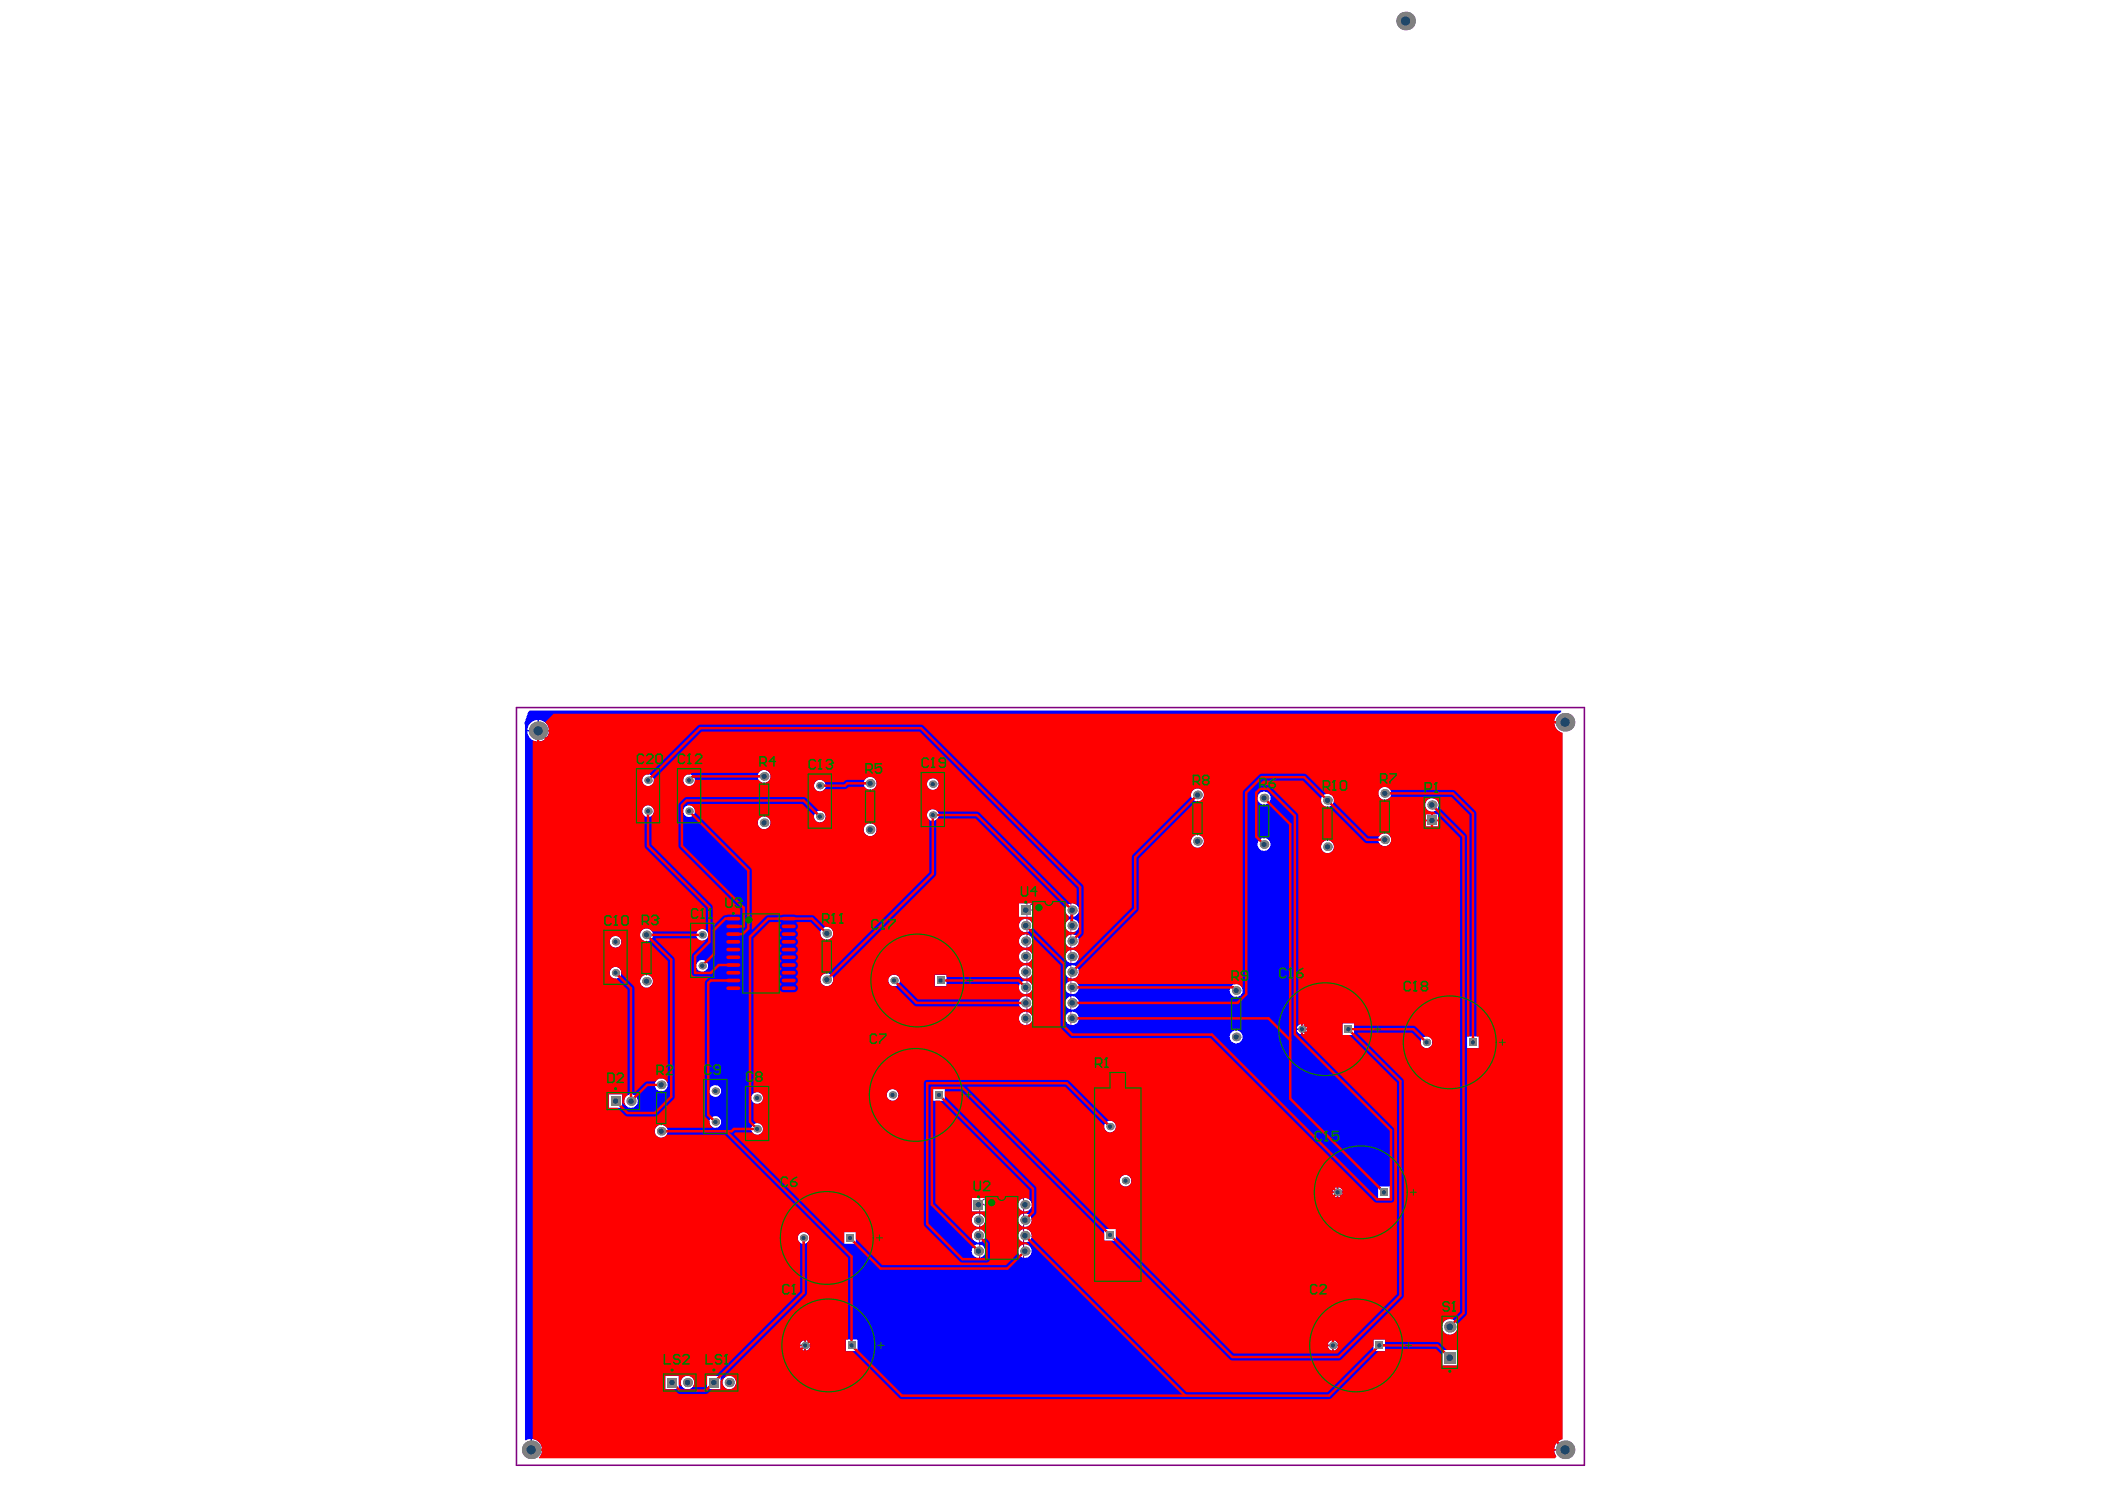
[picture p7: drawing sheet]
<svg xmlns="http://www.w3.org/2000/svg" width="297mm" height="210mm" viewBox="0 0 297 210" stroke-linecap="round" stroke-linejoin="round" font-family="sans-serif">
<path d="M102.3 128.7h10.2v11.6h-10.2zM107 134.5h.8M107.4 134.1v.8M147.6 136h.8M148 135.6v.9M140.9 173.2h.9M141.3 172.8v.8" fill="none" stroke="#008000" stroke-width=".14"/>
<g fill="none" stroke="#800080" stroke-width=".14">
<path d="M104.2 129h6.4v11h-6.4zM144.9 127.2h6.2v17.6h-6.2zM138.3 168.8h6.1v8.8h-6.1z"/>
<circle cx="104.9" cy="129.8" r=".43"/>
<circle cx="145.7" cy="128" r=".43"/>
<circle cx="139" cy="169.6" r=".43"/>
</g>
<path d="M72.9 99.8h150.7v106.9h-150.7z" fill="none" stroke="#800080" stroke-width=".22"/>
<path d="M74.5 100.5l.2-.3h145.6v.3a1.51 1.51 0 0 0-1 1.3h1.5v.2h-1.5v.2a1.52 1.52 0 0 0 1 1.1v99.8a1.51 1.51 0 0 0-1 1.3h1.5v.2h-1.5l.2 .9h-143.2l.2-.9h-1.5v-.1h-.2v-1.5l-.6 .2-.1-.1v-100.9l-.1-.1zM76 101.6v1.4h1.5a1.51 1.51 0 0 0-1.5-1.4zM74.9 102l-.4 .5-.1 .5h1.4v-1.4l-.5 .1zM76 103.2v1.4a1.51 1.51 0 0 0 1.5-1.4zM74.4 103.2a1.51 1.51 0 0 0 1.4 1.4v-1.4zM106.9 109.5a.91 .91 0 0 0 1.8 0 .91 .91 0 0 0-1.8 0zM96.4 110.1a.85 .85 0 0 0 1.7 0 .85 .85 0 0 0-1.7 0zM90.6 110.1a.85 .85 0 0 0 1.7 0 .85 .85 0 0 0-1.7 0zM121.9 110.5a.91 .91 0 0 0 1.8 0 .91 .91 0 0 0-1.8 0zM130.8 110.6a.85 .85 0 0 0 1.7 0 .85 .85 0 0 0-1.7 0zM114.9 110.8a.83 .83 0 0 0 1.6 0 .83 .83 0 0 0-1.6 0zM194.5 111.9a.91 .91 0 0 0 1.8 0 .91 .91 0 0 0-1.8 0zM168.1 112.1a.91 .91 0 0 0 1.8 0 .91 .91 0 0 0-1.8 0zM177.5 112.6a.91 .91 0 0 0 1.8 0 .91 .91 0 0 0-1.8 0zM186.4 112.9a.91 .91 0 0 0 1.8 0 .91 .91 0 0 0-1.8 0zM201.1 113.6a.96 .96 0 0 0 1.9 0 .96 .96 0 0 0-1.9 0zM96.4 114.4a.85 .85 0 0 0 1.7 0 .85 .85 0 0 0-1.7 0zM90.6 114.4a.85 .85 0 0 0 1.7 0 .85 .85 0 0 0-1.7 0zM202.2 114.9v.7h.7v-.7zM201.2 114.9v.7h.8v-.7zM130.8 115a.85 .85 0 0 0 1.7 0 .85 .85 0 0 0-1.7 0zM114.9 115.2a.83 .83 0 0 0 1.6 0 .83 .83 0 0 0-1.6 0zM202.2 115.8v.8h.7v-.8zM201.2 115.8v.8h.8v-.8zM106.9 116.1a.91 .91 0 0 0 1.8 0 .91 .91 0 0 0-1.8 0zM121.9 117a.91 .91 0 0 0 1.8 0 .91 .91 0 0 0-1.8 0zM194.5 118.5a.91 .91 0 0 0 1.8 0 .91 .91 0 0 0-1.8 0zM168.1 118.7a.91 .91 0 0 0 1.8 0 .91 .91 0 0 0-1.8 0zM177.5 119.1a.91 .91 0 0 0 1.8 0 .91 .91 0 0 0-1.8 0zM186.4 119.4a.91 .91 0 0 0 1.8 0 .91 .91 0 0 0-1.8 0zM143.8 127.4v1.9h1.9v-1.9zM150.3 128.4a.96 .96 0 0 0 1.9 0 .96 .96 0 0 0-1.9 0zM150.3 130.6a.96 .96 0 0 0 1.9 0 .96 .96 0 0 0-1.9 0zM143.8 130.6a.96 .96 0 0 0 1.9 0 .96 .96 0 0 0-1.9 0zM115.8 131.7a.91 .91 0 0 0 1.8 0 .91 .91 0 0 0-1.8 0zM98.3 131.9a.83 .83 0 0 0 1.6 0 .83 .83 0 0 0-1.6 0zM90.3 131.9a.91 .91 0 0 0 1.8 0 .91 .91 0 0 0-1.8 0zM86 132.9a.85 .85 0 0 0 1.7 0 .85 .85 0 0 0-1.7 0zM150.3 132.8a.96 .96 0 0 0 1.9 0 .96 .96 0 0 0-1.9 0zM143.8 132.8a.96 .96 0 0 0 1.9 0 .96 .96 0 0 0-1.9 0zM150.3 134.9a.96 .96 0 0 0 1.9 0 .96 .96 0 0 0-1.9 0zM143.8 134.9a.96 .96 0 0 0 1.9 0 .96 .96 0 0 0-1.9 0zM98.3 136.2a.83 .83 0 0 0 1.6 0 .83 .83 0 0 0-1.6 0zM86 137.2a.85 .85 0 0 0 1.7 0 .85 .85 0 0 0-1.7 0zM150.3 137.1a.96 .96 0 0 0 1.9 0 .96 .96 0 0 0-1.9 0zM143.8 137.1a.96 .96 0 0 0 1.9 0 .96 .96 0 0 0-1.9 0zM115.8 138.2a.91 .91 0 0 0 1.8 0 .91 .91 0 0 0-1.8 0zM131.9 137.5v1.6h1.6v-1.6zM125.3 138.3a.85 .85 0 0 0 1.7 0 .85 .85 0 0 0-1.7 0zM90.3 138.4a.91 .91 0 0 0 1.8 0 .91 .91 0 0 0-1.8 0zM150.3 139.3a.96 .96 0 0 0 1.9 0 .96 .96 0 0 0-1.9 0zM143.8 139.3a.96 .96 0 0 0 1.9 0 .96 .96 0 0 0-1.9 0zM173.5 139.7a.91 .91 0 0 0 1.8 0 .91 .91 0 0 0-1.8 0zM150.3 141.5a.96 .96 0 0 0 1.9 0 .96 .96 0 0 0-1.9 0zM143.8 141.5a.96 .96 0 0 0 1.9 0 .96 .96 0 0 0-1.9 0zM150.3 143.7a.96 .96 0 0 0 1.9 0 .96 .96 0 0 0-1.9 0zM143.8 143.7a.96 .96 0 0 0 1.9 0 .96 .96 0 0 0-1.9 0zM183.8 144.5v.6h.6l-.2-.4zM183.2 144.7l-.2 .4h.6v-.6zM183.8 145.3v.6l.4-.2 .2-.4zM183 145.3l.2 .4 .4 .2v-.6zM189.4 144.4v1.6h1.7v-1.6zM173.5 146.3a.91 .91 0 0 0 1.8 0 .91 .91 0 0 0-1.8 0zM207 146.2v1.7h1.7v-1.7zM200.5 147a.83 .83 0 0 0 1.6 0 .83 .83 0 0 0-1.6 0zM92.4 153a.91 .91 0 0 0 1.8 0 .91 .91 0 0 0-1.8 0zM100.1 153.9a.85 .85 0 0 0 1.7 0 .85 .85 0 0 0-1.7 0zM131.7 153.6v1.7h1.6v-1.7zM125.1 154.5a.85 .85 0 0 0 1.7 0 .85 .85 0 0 0-1.7 0zM106 154.9a.85 .85 0 0 0 1.7 0 .85 .85 0 0 0-1.7 0zM85.9 154.4v1.9h1.9v-1.9zM88.1 155.3a.96 .96 0 0 0 1.9 0 .96 .96 0 0 0-1.9 0zM100.1 158.3a.85 .85 0 0 0 1.7 0 .85 .85 0 0 0-1.7 0zM155.8 158.9a.85 .85 0 0 0 1.7 0 .85 .85 0 0 0-1.7 0zM106 159.3a.85 .85 0 0 0 1.7 0 .85 .85 0 0 0-1.7 0zM92.4 159.6a.91 .91 0 0 0 1.8 0 .91 .91 0 0 0-1.8 0zM158 166.6a.83 .83 0 0 0 1.6 0 .83 .83 0 0 0-1.6 0zM188.8 167.5v.6h.7l-.2-.4zM188.2 167.7l-.2 .4h.6v-.6zM188.8 168.3v.6l.5-.2 .2-.4zM188 168.3l.2 .4 .4 .2v-.6zM194.5 167.4v1.6h1.6v-1.6zM137.1 169v1.9h1.9v-1.9zM143.7 169.9a.96 .96 0 0 0 1.9 0 .96 .96 0 0 0-1.9 0zM143.7 172.1a.96 .96 0 0 0 1.9 0 .96 .96 0 0 0-1.9 0zM137.1 172.1a.96 .96 0 0 0 1.9 0 .96 .96 0 0 0-1.9 0zM155.8 173.4v1.6h1.7v-1.6zM143.7 174.3a.96 .96 0 0 0 1.9 0 .96 .96 0 0 0-1.9 0zM137.1 174.3a.96 .96 0 0 0 1.9 0 .96 .96 0 0 0-1.9 0zM119.1 173.8v1.7h1.7v-1.7zM112.6 174.6a.83 .83 0 0 0 1.6 0 .83 .83 0 0 0-1.6 0zM143.7 176.5a.96 .96 0 0 0 1.9 0 .96 .96 0 0 0-1.9 0zM137.1 176.5a.96 .96 0 0 0 1.9 0 .96 .96 0 0 0-1.9 0zM203.5 187.2a1.11 1.11 0 0 0 2.2 0 1.11 1.11 0 0 0-2.2 0zM188.2 189.1v.6h.6l-.2-.4zM187.6 189.3l-.2 .4h.6v-.6zM113.7 189.1v.6h.6l-.2-.4zM113.1 189.3l-.2 .4h.6v-.6zM188.2 189.9v.6l.4-.2 .2-.4zM187.4 189.9l.2 .4 .4 .2v-.6zM113.7 189.9v.6l.4-.2 .2-.4zM112.9 189.9l.2 .4 .4 .2v-.6zM193.8 189v1.6h1.7v-1.6zM119.3 189v1.6h1.7v-1.6zM203.5 190.4v2.2h2.2v-2.2zM99.8 194.1v1.9h1.9v-1.9zM93.9 194.1v1.9h1.9v-1.9zM102 195a.96 .96 0 0 0 1.9 0 .96 .96 0 0 0-1.9 0zM96.1 195a.96 .96 0 0 0 1.9 0 .96 .96 0 0 0-1.9 0zM75.1 203v1.4h1.4a1.51 1.51 0 0 0-1.4-1.4z" fill="#00f"/>
<circle cx="97.2" cy="110.1" r=".51" fill="#808080"/>
<circle cx="97.2" cy="110.1" r=".3" fill="#1f4769"/>
<path d="M119.4 174.1h1.1v1h-1.1z" fill-rule="evenodd" fill="#808080"/>
<circle cx="119.9" cy="174.6" r=".3" fill="#1f4769"/>
<circle cx="151.3" cy="141.5" r=".64" fill="#808080"/>
<circle cx="151.3" cy="141.5" r=".39" fill="#1f4769"/>
<circle cx="151.3" cy="132.7" r=".64" fill="#808080"/>
<circle cx="151.3" cy="132.7" r=".39" fill="#1f4769"/>
<circle cx="156.6" cy="158.9" r=".51" fill="#808080"/>
<circle cx="156.6" cy="158.9" r=".3" fill="#1f4769"/>
<circle cx="97.2" cy="114.4" r=".51" fill="#808080"/>
<circle cx="97.2" cy="114.4" r=".3" fill="#1f4769"/>
<circle cx="151.3" cy="143.7" r=".64" fill="#808080"/>
<circle cx="151.3" cy="143.7" r=".39" fill="#1f4769"/>
<circle cx="151.3" cy="134.9" r=".64" fill="#808080"/>
<circle cx="151.3" cy="134.9" r=".39" fill="#1f4769"/>
<circle cx="151.3" cy="137.1" r=".64" fill="#808080"/>
<circle cx="151.3" cy="137.1" r=".39" fill="#1f4769"/>
<circle cx="151.3" cy="128.4" r=".64" fill="#808080"/>
<circle cx="151.3" cy="128.4" r=".39" fill="#1f4769"/>
<circle cx="151.3" cy="130.6" r=".64" fill="#808080"/>
<circle cx="151.3" cy="130.6" r=".39" fill="#1f4769"/>
<circle cx="188.1" cy="189.8" r=".51" fill="#808080"/>
<circle cx="188.1" cy="189.8" r=".3" fill="#1f4769"/>
<circle cx="151.3" cy="139.3" r=".64" fill="#808080"/>
<circle cx="151.3" cy="139.3" r=".39" fill="#1f4769"/>
<path d="M156.1 173.7h1.1v1h-1.1z" fill-rule="evenodd" fill="#808080"/>
<circle cx="156.6" cy="174.2" r=".3" fill="#1f4769"/>
<circle cx="86.9" cy="132.9" r=".51" fill="#808080"/>
<circle cx="86.9" cy="132.9" r=".3" fill="#1f4769"/>
<circle cx="115.7" cy="115.2" r=".51" fill="#808080"/>
<circle cx="115.7" cy="115.2" r=".3" fill="#1f4769"/>
<circle cx="122.8" cy="117" r=".6" fill="#808080"/>
<circle cx="122.8" cy="117" r=".37" fill="#1f4769"/>
<circle cx="144.7" cy="141.5" r=".64" fill="#808080"/>
<circle cx="144.7" cy="141.5" r=".39" fill="#1f4769"/>
<circle cx="144.7" cy="132.7" r=".64" fill="#808080"/>
<circle cx="144.7" cy="132.7" r=".39" fill="#1f4769"/>
<circle cx="174.4" cy="139.7" r=".6" fill="#808080"/>
<circle cx="174.4" cy="139.7" r=".37" fill="#1f4769"/>
<circle cx="202.1" cy="113.6" r=".64" fill="#808080"/>
<circle cx="202.1" cy="113.6" r=".39" fill="#1f4769"/>
<circle cx="75" cy="204.5" r="1.31" fill="#808080"/>
<circle cx="75" cy="204.5" r=".66" fill="#1f4769"/>
<circle cx="75.9" cy="103.1" r="1.31" fill="#808080"/>
<circle cx="75.9" cy="103.1" r=".66" fill="#1f4769"/>
<circle cx="89" cy="155.3" r=".64" fill="#808080"/>
<circle cx="89" cy="155.3" r=".39" fill="#1f4769"/>
<path d="M86.2 154.7h1.3v1.3h-1.3z" fill-rule="evenodd" fill="#808080"/>
<circle cx="86.9" cy="155.3" r=".39" fill="#1f4769"/>
<circle cx="86.9" cy="137.2" r=".51" fill="#808080"/>
<circle cx="86.9" cy="137.2" r=".3" fill="#1f4769"/>
<circle cx="93.3" cy="159.6" r=".6" fill="#808080"/>
<circle cx="93.3" cy="159.6" r=".37" fill="#1f4769"/>
<circle cx="100.9" cy="158.3" r=".51" fill="#808080"/>
<circle cx="100.9" cy="158.3" r=".3" fill="#1f4769"/>
<circle cx="106.8" cy="159.3" r=".51" fill="#808080"/>
<circle cx="106.8" cy="159.3" r=".3" fill="#1f4769"/>
<circle cx="106.8" cy="154.9" r=".51" fill="#808080"/>
<circle cx="106.8" cy="154.9" r=".3" fill="#1f4769"/>
<circle cx="107.8" cy="116.1" r=".6" fill="#808080"/>
<circle cx="107.8" cy="116.1" r=".37" fill="#1f4769"/>
<circle cx="107.8" cy="109.5" r=".6" fill="#808080"/>
<circle cx="107.8" cy="109.5" r=".37" fill="#1f4769"/>
<circle cx="113.6" cy="189.8" r=".51" fill="#808080"/>
<circle cx="113.6" cy="189.8" r=".3" fill="#1f4769"/>
<circle cx="116.7" cy="138.2" r=".6" fill="#808080"/>
<circle cx="116.7" cy="138.2" r=".37" fill="#1f4769"/>
<circle cx="116.7" cy="131.7" r=".6" fill="#808080"/>
<circle cx="116.7" cy="131.7" r=".37" fill="#1f4769"/>
<circle cx="115.7" cy="110.8" r=".51" fill="#808080"/>
<circle cx="115.7" cy="110.8" r=".3" fill="#1f4769"/>
<circle cx="126" cy="154.5" r=".51" fill="#808080"/>
<circle cx="126" cy="154.5" r=".3" fill="#1f4769"/>
<circle cx="122.8" cy="110.5" r=".6" fill="#808080"/>
<circle cx="122.8" cy="110.5" r=".37" fill="#1f4769"/>
<path d="M132 153.9h1v1.1h-1z" fill-rule="evenodd" fill="#808080"/>
<circle cx="132.5" cy="154.5" r=".3" fill="#1f4769"/>
<path d="M132.2 137.8h1v1h-1z" fill-rule="evenodd" fill="#808080"/>
<circle cx="132.7" cy="138.3" r=".3" fill="#1f4769"/>
<circle cx="131.6" cy="115" r=".51" fill="#808080"/>
<circle cx="131.6" cy="115" r=".3" fill="#1f4769"/>
<circle cx="131.6" cy="110.6" r=".51" fill="#808080"/>
<circle cx="131.6" cy="110.6" r=".3" fill="#1f4769"/>
<circle cx="138.1" cy="176.5" r=".64" fill="#808080"/>
<circle cx="138.1" cy="176.5" r=".39" fill="#1f4769"/>
<path d="M137.4 169.3h1.3v1.3h-1.3z" fill-rule="evenodd" fill="#808080"/>
<circle cx="138.1" cy="169.9" r=".39" fill="#1f4769"/>
<circle cx="138.1" cy="172.1" r=".64" fill="#808080"/>
<circle cx="138.1" cy="172.1" r=".39" fill="#1f4769"/>
<circle cx="144.6" cy="176.5" r=".64" fill="#808080"/>
<circle cx="144.6" cy="176.5" r=".39" fill="#1f4769"/>
<circle cx="144.6" cy="169.9" r=".64" fill="#808080"/>
<circle cx="144.6" cy="169.9" r=".39" fill="#1f4769"/>
<circle cx="144.6" cy="172.1" r=".64" fill="#808080"/>
<circle cx="144.6" cy="172.1" r=".39" fill="#1f4769"/>
<circle cx="144.7" cy="143.7" r=".64" fill="#808080"/>
<circle cx="144.7" cy="143.7" r=".39" fill="#1f4769"/>
<circle cx="144.7" cy="134.9" r=".64" fill="#808080"/>
<circle cx="144.7" cy="134.9" r=".39" fill="#1f4769"/>
<circle cx="144.7" cy="137.1" r=".64" fill="#808080"/>
<circle cx="144.7" cy="137.1" r=".39" fill="#1f4769"/>
<path d="M144.1 127.7h1.3v1.3h-1.3z" fill-rule="evenodd" fill="#808080"/>
<circle cx="144.7" cy="128.4" r=".39" fill="#1f4769"/>
<circle cx="144.7" cy="130.6" r=".64" fill="#808080"/>
<circle cx="144.7" cy="130.6" r=".39" fill="#1f4769"/>
<circle cx="158.8" cy="166.6" r=".51" fill="#808080"/>
<circle cx="158.8" cy="166.6" r=".3" fill="#1f4769"/>
<circle cx="183.7" cy="145.2" r=".51" fill="#808080"/>
<circle cx="183.7" cy="145.2" r=".3" fill="#1f4769"/>
<circle cx="187.3" cy="112.9" r=".6" fill="#808080"/>
<circle cx="187.3" cy="112.9" r=".37" fill="#1f4769"/>
<path d="M194.1 189.3h1.1v1h-1.1z" fill-rule="evenodd" fill="#808080"/>
<circle cx="194.6" cy="189.8" r=".3" fill="#1f4769"/>
<path d="M201.4 115.1h1.3v1.3h-1.3z" fill-rule="evenodd" fill="#808080"/>
<circle cx="202.1" cy="115.7" r=".39" fill="#1f4769"/>
<circle cx="198.3" cy="3" r="1.31" fill="#808080"/>
<circle cx="198.3" cy="3" r=".66" fill="#1f4769"/>
<circle cx="220.8" cy="204.5" r="1.31" fill="#808080"/>
<circle cx="220.8" cy="204.5" r=".66" fill="#1f4769"/>
<circle cx="220.8" cy="101.9" r="1.31" fill="#808080"/>
<circle cx="220.8" cy="101.9" r=".66" fill="#1f4769"/>
<circle cx="97" cy="195" r=".64" fill="#808080"/>
<circle cx="97" cy="195" r=".39" fill="#1f4769"/>
<path d="M94.2 194.4h1.3v1.3h-1.3z" fill-rule="evenodd" fill="#808080"/>
<circle cx="94.8" cy="195" r=".39" fill="#1f4769"/>
<circle cx="93.3" cy="153" r=".6" fill="#808080"/>
<circle cx="93.3" cy="153" r=".37" fill="#1f4769"/>
<circle cx="102.9" cy="195" r=".64" fill="#808080"/>
<circle cx="102.9" cy="195" r=".39" fill="#1f4769"/>
<path d="M100.1 194.4h1.3v1.3h-1.3z" fill-rule="evenodd" fill="#808080"/>
<circle cx="100.7" cy="195" r=".39" fill="#1f4769"/>
<circle cx="100.9" cy="153.9" r=".51" fill="#808080"/>
<circle cx="100.9" cy="153.9" r=".3" fill="#1f4769"/>
<circle cx="138.1" cy="174.3" r=".64" fill="#808080"/>
<circle cx="138.1" cy="174.3" r=".39" fill="#1f4769"/>
<circle cx="144.6" cy="174.3" r=".64" fill="#808080"/>
<circle cx="144.6" cy="174.3" r=".39" fill="#1f4769"/>
<circle cx="144.7" cy="139.3" r=".64" fill="#808080"/>
<circle cx="144.7" cy="139.3" r=".39" fill="#1f4769"/>
<circle cx="174.4" cy="146.3" r=".6" fill="#808080"/>
<circle cx="174.4" cy="146.3" r=".37" fill="#1f4769"/>
<circle cx="178.4" cy="119.1" r=".6" fill="#808080"/>
<circle cx="178.4" cy="119.1" r=".37" fill="#1f4769"/>
<circle cx="178.4" cy="112.6" r=".6" fill="#808080"/>
<circle cx="178.4" cy="112.6" r=".37" fill="#1f4769"/>
<circle cx="188.7" cy="168.2" r=".51" fill="#808080"/>
<circle cx="188.7" cy="168.2" r=".3" fill="#1f4769"/>
<circle cx="187.3" cy="119.4" r=".6" fill="#808080"/>
<circle cx="187.3" cy="119.4" r=".37" fill="#1f4769"/>
<path d="M194.8 167.7h1v1h-1z" fill-rule="evenodd" fill="#808080"/>
<circle cx="195.3" cy="168.2" r=".3" fill="#1f4769"/>
<circle cx="195.4" cy="118.5" r=".6" fill="#808080"/>
<circle cx="195.4" cy="118.5" r=".37" fill="#1f4769"/>
<circle cx="195.4" cy="111.9" r=".6" fill="#808080"/>
<circle cx="195.4" cy="111.9" r=".37" fill="#1f4769"/>
<circle cx="201.3" cy="147" r=".51" fill="#808080"/>
<circle cx="201.3" cy="147" r=".3" fill="#1f4769"/>
<path d="M207.3 146.5h1.1v1.1h-1.1z" fill-rule="evenodd" fill="#808080"/>
<circle cx="207.8" cy="147" r=".3" fill="#1f4769"/>
<circle cx="113.4" cy="174.6" r=".51" fill="#808080"/>
<circle cx="113.4" cy="174.6" r=".3" fill="#1f4769"/>
<circle cx="99.1" cy="136.2" r=".51" fill="#808080"/>
<circle cx="99.1" cy="136.2" r=".3" fill="#1f4769"/>
<circle cx="91.4" cy="110.1" r=".51" fill="#808080"/>
<circle cx="91.4" cy="110.1" r=".3" fill="#1f4769"/>
<circle cx="91.2" cy="138.4" r=".6" fill="#808080"/>
<circle cx="91.2" cy="138.4" r=".37" fill="#1f4769"/>
<circle cx="99.1" cy="131.9" r=".51" fill="#808080"/>
<circle cx="99.1" cy="131.9" r=".3" fill="#1f4769"/>
<circle cx="91.2" cy="131.9" r=".6" fill="#808080"/>
<circle cx="91.2" cy="131.9" r=".37" fill="#1f4769"/>
<circle cx="91.4" cy="114.4" r=".51" fill="#808080"/>
<circle cx="91.4" cy="114.4" r=".3" fill="#1f4769"/>
<path d="M119.6 189.3h1.1v1h-1.1z" fill-rule="evenodd" fill="#808080"/>
<circle cx="120.2" cy="189.8" r=".3" fill="#1f4769"/>
<circle cx="126.2" cy="138.3" r=".51" fill="#808080"/>
<circle cx="126.2" cy="138.3" r=".3" fill="#1f4769"/>
<path d="M189.8 144.7h1v1h-1z" fill-rule="evenodd" fill="#808080"/>
<circle cx="190.3" cy="145.2" r=".3" fill="#1f4769"/>
<path d="M203.8 190.7h1.6v1.6h-1.6z" fill-rule="evenodd" fill="#808080"/>
<circle cx="204.6" cy="191.5" r=".47" fill="#1f4769"/>
<circle cx="204.6" cy="187.2" r=".79" fill="#808080"/>
<circle cx="204.6" cy="187.2" r=".47" fill="#1f4769"/>
<circle cx="169" cy="118.7" r=".6" fill="#808080"/>
<circle cx="169" cy="118.7" r=".37" fill="#1f4769"/>
<circle cx="169" cy="112.1" r=".6" fill="#808080"/>
<circle cx="169" cy="112.1" r=".37" fill="#1f4769"/>
<path d="M77 101.8l1.1-1.1h141.6l.1 .1-.4 .5-.1 .5h1.5v.2h-1.5v.2a1.53 1.53 0 0 0 1.2 1.2v99.6a1.51 1.51 0 0 0-1.2 1.4h1.5v.2h-1.5l.1 .5 .3 .4-.3 .2h-143.3l-.1-.1 .4-.5 .1-.5h-1.5v-.2h1.5a1.51 1.51 0 0 0-1.3-1.4v-98.5l.6 .1v-1.5h.1v-.1h1.6l-.1-.5zM76 103.2v1.4a1.51 1.51 0 0 0 1.5-1.4zM96.6 109.5a.85 .85 0 0 0 .4 1.4 .85 .85 0 0 0 1.1-.9h9a.91 .91 0 0 0 1.3 .2 .91 .91 0 0 0 0-1.4 .91 .91 0 0 0-1.3 .2h-9.3zM115.1 110.2a.82 .82 0 0 0 0 1.3 .82 .82 0 0 0 1.2-.2h2.9l.6-.3h2.2a.91 .91 0 0 0 1.4 .2 .91 .91 0 0 0 0-1.4 .91 .91 0 0 0-1.4 .2h-2.4l-.6 .3h-2.7v-.1a.83 .83 0 0 0-1.2 0zM130.8 110.6a.85 .85 0 0 0 1.7 0 .85 .85 0 0 0-1.7 0zM201.2 114.9v.7h.8v-.7zM90.9 113.8a.82 .82 0 0 0 .1 1.3v4.4l8.6 8.7v2.9l-.1 .1a.81 .81 0 0 0-1.1 .2h-6.4l-.1-.2a.91 .91 0 0 0-1.6 .4 .91 .91 0 0 0 1.1 1.2l2.8 2.8v17h-.1a.91 .91 0 0 0-1.6-.1l-1.4 .1-1.5 1.4h-.1v-14.6l-.1-.3-1.7-1.8v-.1a.83 .83 0 0 0-.9-.8 .83 .83 0 0 0-.8 .9 .83 .83 0 0 0 1 .7l1.6 1.6v14.9a.94 .94 0 0 0-.3 1.4l-.1 .1-.4-.4v-1.2h-1.9v1.9h1.2l1.1 1.1 .3 .1h4.1l2.6-2.6v-19.5l-.1-.4-2.6-2.5 .1-.1h5.8l.1 .1a.81 .81 0 0 0 .9 .1l.1 .1-1.9 2v2.5a.49 .49 0 0 0 .5 .5h2.1v.1l-.6 .5-.2 .4v18.6l.2 .3a1.57 1.57 0 0 1 .6 1.1l.3 .3v.1h-6.4l-.2-.2a.91 .91 0 0 0-1.3 .1 .91 .91 0 0 0 .2 1.3 .91 .91 0 0 0 1.3-.2h8.2l17.4 17.4v11.5h-.4v1.6h1l6.8 6.7 60.4 .1 .4-.2 6.6-6.6h1v-.3h7.1l.9 .8v1.5h2.2v-2.2h-1.5l-1.2-1.1h-7.5v-.3h-1.7v.9l-6.5 6.5h-19.9l-21.8-21.9v-.2a.96 .96 0 0 0-1.1-1 .96 .96 0 0 0-.8 1.2 .96 .96 0 0 0 1.2 .7l.4 .5h-.1a.95 .95 0 0 0-1.1 0 .95 .95 0 0 0-.4 1l-1.7 1.8h-17.5l-3.7-3.7v-1h-1.7v1.6h-.1l-15.4-15.4 .2-.3h2.4l.1 .1a.83 .83 0 0 0 1.3-.3 .83 .83 0 0 0-.9-1.1l-.4-.4v-2.3l.1-.1a.85 .85 0 0 0 1.3-.8 .85 .85 0 0 0-1.3-.7l-.1-21.7 2.3-2.3h1.6v.2a.62 .62 0 0 0 .1 .9 .67 .67 0 0 0 0 1.1 .67 .67 0 0 0 0 1.1 .67 .67 0 0 0 0 1.1 .67 .67 0 0 0 0 1.1 .67 .67 0 0 0 0 1.1 .67 .67 0 0 0 0 1.1 .67 .67 0 0 0 0 1.1 .6 .6 0 0 0-.3 .6 .6 .6 0 0 0 .6 .5h1.6a.61 .61 0 0 0 .4-.6 .61 .61 0 0 0-.3-.5 .67 .67 0 0 0 0-1.1 .67 .67 0 0 0 0-1.1 .67 .67 0 0 0 0-1.1 .67 .67 0 0 0 0-1.1 .67 .67 0 0 0 0-1.1 .67 .67 0 0 0 0-1.1 .67 .67 0 0 0 0-1.1 .63 .63 0 0 0 .1-.9v-.2h2l1.4 1.4a.91 .91 0 0 0 .8 1.1 .91 .91 0 0 0 1-1 .91 .91 0 0 0-1.1-.8l-1.7-1.7-4.2-.1-2.4 .1-2 2h-.1v-8.5l-8.1-8.1 .1-.1a.82 .82 0 0 0-1.1-.8v-.1l.1-.1h16.1l1.7 1.7a.82 .82 0 0 0 .7 .9 .82 .82 0 0 0 .9-.8 .82 .82 0 0 0-.9-.8l-1.8-1.8-.4-.2h-16.5l-.3 .2-.7 .7-.2 .3 .1 5.9 8.7 8.7v.8h-.1h-1.7l-.5 .1-1.5 1.5-.1-.1v-2.5l-.2-.4-8.5-8.5v-4l.1-.1a.83 .83 0 0 0 0-1.2 .83 .83 0 0 0-1.1 0zM202.2 115.8v.8h.7v-.8zM201.2 115.8v.8h.8v-.8zM106.9 116.1a.91 .91 0 0 0 1.8 0 .91 .91 0 0 0-1.8 0zM121.9 117a.91 .91 0 0 0 1.8 0 .91 .91 0 0 0-1.8 0zM144.1 129.9a.96 .96 0 0 0-.2 1.1 .96 .96 0 0 0 1.1 .5l.4 .4-.1 .1a.95 .95 0 0 0-1.5 .5 .95 .95 0 0 0 1.1 1.2 .95 .95 0 0 0 .6-1.5l.1-.1 4.1 4.1v8.6l.1 .3 1.2 1.2 .3 .1h19.5l23.1 23.1 .4 .2h2a.49 .49 0 0 0 .5-.5l-.1-9.9-13.2-13.3 .1-1.5h-.4v-29.4l-.1-.4-3.8-3.8-.4-.1h-1.2v-.1l.5-.6h5.6l2.6 2.6a.91 .91 0 0 0 1.1 1.1l5 5 .4 .2h1.7a.91 .91 0 0 0 1.4 .2 .91 .91 0 0 0 0-1.4 .91 .91 0 0 0-1.4 .2h-1.5l-4.9-4.9a.91 .91 0 0 0-1.1-1.1l-2.7-2.7-.4-.2-6.1 .1-2.5 2.4v27.7h-.1a.93 .93 0 0 0-1.1-.5h-22.1a.95 .95 0 0 0-1.4-.3h-.1v-.6h.1a.95 .95 0 0 0 1.1 0 .95 .95 0 0 0 .4-1l8.3-8.3 .2-.4v-7.1l8.1-8.1a.91 .91 0 0 0 1.1-.8 .91 .91 0 0 0-1-1 .91 .91 0 0 0-.8 1.1l-8.3 8.3-.1 .3v7.1l-7.6 7.6-.1-.1a.95 .95 0 0 0-.1-1.3 .95 .95 0 0 0-1.3 0 .95 .95 0 0 0-.1 1.3v.1l-4.8-4.8a.96 .96 0 0 0-.5-1.1 .96 .96 0 0 0-1.1 .2zM168.1 118.7a.91 .91 0 0 0 1.8 0 .91 .91 0 0 0-1.8 0zM186.4 119.4a.91 .91 0 0 0 1.8 0 .91 .91 0 0 0-1.8 0zM90.9 109.5a.83 .83 0 0 0 .3 1.3 .83 .83 0 0 0 1.1-.9l6.7-6.7h30.8l22.1 22.1v2.3l-.9-.1-13-13h-5.7a.82 .82 0 0 0-1.3-.1 .82 .82 0 0 0 .1 1.2v7.5l-14.2 14.2a.91 .91 0 0 0-1.1 .8 .91 .91 0 0 0 .9 1 .91 .91 0 0 0 .9-1.1l14.5-14.6v-7.8l.2-.1h5.4l12.7 12.7a.95 .95 0 0 0 .4 1v.5a.99 .99 0 0 0-.3 1.4 .99 .99 0 0 0 1.3 .3l-.3 .4a.96 .96 0 0 0-1.2 .9 .96 .96 0 0 0 1.1 1 .96 .96 0 0 0 .8-1.2l.6-.5 .1-.4v-6.5l-.1-.3-22.6-22.5-31.4-.1-.3 .2-6.9 6.9h-.4zM143.8 127.4v1.9h1.9v-1.9zM86 132.9a.85 .85 0 0 0 1.7 0 .85 .85 0 0 0-1.7 0zM143.8 134.9a.96 .96 0 0 0 1.9 0 .96 .96 0 0 0-1.9 0zM143.8 137.1a.96 .96 0 0 0 1.9 0 .96 .96 0 0 0-1.9 0zM90.3 138.4a.91 .91 0 0 0 1.8 0 .91 .91 0 0 0-1.8 0zM131.9 137.5v1.6h1.6v-.3h10l.3 .3a.96 .96 0 0 0 .9 1.1 .96 .96 0 0 0 1-1 .96 .96 0 0 0-1.2-.8l-.4-.4-.4-.2h-10.2v-.3zM125.6 137.7a.82 .82 0 0 0-.2 1 .82 .82 0 0 0 .9 .4l2.7 2.7 .3 .2h14.6a.96 .96 0 0 0 1.5 .2 .96 .96 0 0 0 0-1.5 .96 .96 0 0 0-1.5 .3h-14.4l-2.5-2.6a.82 .82 0 0 0-.5-.8 .82 .82 0 0 0-.9 .1zM143.8 143.7a.96 .96 0 0 0 1.9 0 .96 .96 0 0 0-1.9 0zM183.8 144.5v.6h.6l-.2-.4zM183.8 145.3v.6l.4-.2 .2-.4zM194.8 111.3a.91 .91 0 0 0 0 1.3 .91 .91 0 0 0 1.4-.2h8.6l2.6 2.6v31.1l-.1 .1h-.3v-.1v-28.1l-.1-.3-3.9-3.9a.96 .96 0 0 0-.9-1.2 .96 .96 0 0 0-1 1 .96 .96 0 0 0 1.2 .9l.3 .3-.1 .1h-.3v.7h.7v-.3l.1-.1 3 3v66.8l-1.1 1.1a1.11 1.11 0 0 0-1.4 1 1.11 1.11 0 0 0 1.2 1.2 1.11 1.11 0 0 0 .9-1.5l1.3-1.2 .1-.4v-37.2v-.1h1.7v-1.7h-.4v-31.4l-.1-.4-3-2.9-9-.1a.91 .91 0 0 0-1.4-.1zM130.5 152.5l-.1 .3v20.1l5.2 5.2h3.6a.49 .49 0 0 0 .5-.5v-2.4l-.7-.7a.96 .96 0 0 0-1.1-1.1 .96 .96 0 0 0-.6 1.5l-.1 .1-5.2-5.3v-14.4h.6l12.7 12.6v1.2l-.1 .1a.98 .98 0 0 0-1.5 .8 .98 .98 0 0 0 1.5 .8l-.3 .4a.96 .96 0 0 0-1.2 .8 .96 .96 0 0 0 1 1.1 .96 .96 0 0 0 .9-1.2l.5-.6 .1-.3v-3.3l-.1-.4-12.8-12.7v-.7h2.4l20.1 20.2v.9h1l16.7 16.8 .4 .1h15.2l8.9-8.8 .1-.3v-30.3l-.1-.3-6.4-6.4v-.1h7.6l1.3 1.2a.82 .82 0 0 0 .8 1 .82 .82 0 0 0 .8-.9 .82 .82 0 0 0-.9-.8l-1.4-1.4-.4-.1h-8.3v-.3h-1.7v1.6h1l6.7 6.7v29.9l-8.4 8.3h-14.6l-16.6-16.6v-.9h-1l-20-20v-.1h13.8l5.5 5.5a.82 .82 0 0 0 .8 1 .82 .82 0 0 0 .9-.9 .82 .82 0 0 0-1-.8l-5.8-5.7-19.9-.1zM125.1 154.5a.85 .85 0 0 0 1.7 0 .85 .85 0 0 0-1.7 0zM158 166.6a.83 .83 0 0 0 1.6 0 .83 .83 0 0 0-1.6 0zM188.8 167.5v.6h.7l-.2-.4zM188.2 167.7l-.2 .4h.6v-.6zM188.8 168.3v.6l.5-.2 .2-.4zM188 168.3l.2 .4 .4 .2v-.6zM137.1 169v1.9h1.9v-1.9zM137.1 172.1a.96 .96 0 0 0 1.9 0 .96 .96 0 0 0-1.9 0zM188.2 189.1v.6h.6l-.2-.4zM187.6 189.3l-.2 .4h.6v-.6zM113.7 189.1v.6h.6l-.2-.4zM113.1 189.3l-.2 .4h.6v-.6zM188.2 189.9v.6l.4-.2 .2-.4zM187.4 189.9l.2 .4 .4 .2v-.6zM113.7 189.9v.6l.4-.2 .2-.4zM112.9 189.9l.2 .4 .4 .2v-.6zM112.8 174a.82 .82 0 0 0 .1 1.3v6.9l-11.9 11.9h-1.2v1.2l-.4 .4h-1.6v-.1a.98 .98 0 0 0-.8-1.5 .98 .98 0 0 0-.9 1.5l-.3-.3v-1.2h-1.9v1.9h1.2l.5 .5 .4 .1h3.6l.3-.1 .6-.5h1.2v-1.2l.4-.4h.1a.95 .95 0 0 0 .5 1.6 .95 .95 0 0 0 1.1-1.2 .95 .95 0 0 0-1.5-.5l-.1-.1 11.6-11.6 .1-7.3a.82 .82 0 0 0 .1-1.2 .82 .82 0 0 0-1.2-.1z" fill="#f00"/>
<g fill="none" stroke="#f00" stroke-width=".35">
<path d="M91.4 114.4v4.9l8.7 8.7v4.9l-2 2v2.3h2.2l1.1-1.1h2.1M91.4 110.1l7.4-7.4h31.2l22.4 22.4v6.5l-1.1 1.1M97.2 114.4l8.4 8.4v8.2l-.8 .8h-1.3M107.8 109.5h-10l-.6 .6M115.7 115.2l-2.3-2.3h-16.5l-.7 .7v5.7l8.7 8.7v2.7h-1.4M122.8 110.5h-3.2l-.4 .3h-3.5M169 112.1l-8.8 8.8v7.3l-8.9 8.9M178.4 119.1l-1.1-1.1v-6.2l.5-.5h1.1l3.8 3.8v30.8l13.6 13.5v9.8h-2l-23.3-23.3h-19.7l-1.2-1.1v-8.8l-5.4-5.4M178.4 112.6l3.7 3.7v38.7l13.2 13.2M195.4 118.5h-2.5l-8.9-8.9h-6l-2.1 2.2v28.5l-1.3 1.2h-23.3M195.4 111.9h9.6l2.8 2.9v32.2M202.1 115.7v11.2l-18.4 18.3 13.2 13.2v11.4h-6.5l-17.7-17.7h-48.2l-8.9-8.8v-7.4l2.2-2.2v-18.4l-4.3-4.2h-29.6l-8-8v44.5l23.1 23h12.4l3 3v15.4l-15.5 15.5h-23.9"/>
<path d="M202.1 113.6l4.4 4.4v67.2l-1.9 2M220.8 101.9h-17.6l-8.9 8.8v2.3l2.2 2.2v17.2M86.9 137.2l2.1 2.2v15.9l2.3-2.3h2M99.1 131.9h-7.9l3.5 3.5v19.3l-2.3 2.3h-3.9l-1.6-1.7M103.5 138.3h-3.2l-.4 .4v18.6l1 1M103.5 129.6h-1.1l-1.7 1.6v3.4l-1.6 1.6M116.7 131.7l-2.1-2.1h-6.2l-2.6 2.6v26l1 1.1h-3.2l-.4 .3h-9.9M126.2 138.3l3.1 3.2h15.4M132.7 138.3h11l1 1M151.3 139.3h22.7l.4 .4M151.3 130.6v-2.2l-13.4-13.4h-6.3v8.3l-14.9 14.9M102.5 159.6l17.7 17.6v12.6l7.1 7.1h60.2l7.1-7.1h8.2l1.8 1.7"/>
<path d="M132.5 154.5l13.3 13.2v3.3l-1.2 1.1M151.3 143.7h27.7l3.1 3M156.6 158.9l-6.1-6.1h-19.7v19.9l5 4.9h3.4v-2.2l-1.1-1.1M186.9 142h10.9l5.5 5.5v40.7l.6 .5h1.2l15.7 15.8M201.3 147l-1.9-1.8h-9.1l7.3 7.3v30.3l-8.7 8.6h-15l-38-37.9h-4.4v16.4l6.6 6.6M113.4 174.6v7.8l-13.8 13.8h-3.6l-1.2-1.2M119.9 174.6l4.4 4.3h17.9l2.4-2.4M144.6 174.3l22.6 22.6M188.7 168.2l-.6 .6v21"/>
</g>
<circle cx="97.2" cy="110.1" r=".51" fill="#808080"/>
<circle cx="97.2" cy="110.1" r=".3" fill="#1f4769"/>
<path d="M119.4 174.1h1.1v1h-1.1z" fill-rule="evenodd" fill="#808080"/>
<circle cx="119.9" cy="174.6" r=".3" fill="#1f4769"/>
<circle cx="151.3" cy="141.5" r=".64" fill="#808080"/>
<circle cx="151.3" cy="141.5" r=".39" fill="#1f4769"/>
<circle cx="151.3" cy="132.7" r=".64" fill="#808080"/>
<circle cx="151.3" cy="132.7" r=".39" fill="#1f4769"/>
<circle cx="156.6" cy="158.9" r=".51" fill="#808080"/>
<circle cx="156.6" cy="158.9" r=".3" fill="#1f4769"/>
<circle cx="97.2" cy="114.4" r=".51" fill="#808080"/>
<circle cx="97.2" cy="114.4" r=".3" fill="#1f4769"/>
<circle cx="151.3" cy="143.7" r=".64" fill="#808080"/>
<circle cx="151.3" cy="143.7" r=".39" fill="#1f4769"/>
<circle cx="151.3" cy="134.9" r=".64" fill="#808080"/>
<circle cx="151.3" cy="134.9" r=".39" fill="#1f4769"/>
<circle cx="151.3" cy="137.1" r=".64" fill="#808080"/>
<circle cx="151.3" cy="137.1" r=".39" fill="#1f4769"/>
<circle cx="151.3" cy="128.4" r=".64" fill="#808080"/>
<circle cx="151.3" cy="128.4" r=".39" fill="#1f4769"/>
<circle cx="151.3" cy="130.6" r=".64" fill="#808080"/>
<circle cx="151.3" cy="130.6" r=".39" fill="#1f4769"/>
<circle cx="188.1" cy="189.8" r=".51" fill="#808080"/>
<circle cx="188.1" cy="189.8" r=".3" fill="#1f4769"/>
<circle cx="151.3" cy="139.3" r=".64" fill="#808080"/>
<circle cx="151.3" cy="139.3" r=".39" fill="#1f4769"/>
<path d="M156.1 173.7h1.1v1h-1.1z" fill-rule="evenodd" fill="#808080"/>
<circle cx="156.6" cy="174.2" r=".3" fill="#1f4769"/>
<circle cx="86.9" cy="132.9" r=".51" fill="#808080"/>
<circle cx="86.9" cy="132.9" r=".3" fill="#1f4769"/>
<circle cx="115.7" cy="115.2" r=".51" fill="#808080"/>
<circle cx="115.7" cy="115.2" r=".3" fill="#1f4769"/>
<circle cx="122.8" cy="117" r=".6" fill="#808080"/>
<circle cx="122.8" cy="117" r=".37" fill="#1f4769"/>
<circle cx="144.7" cy="141.5" r=".64" fill="#808080"/>
<circle cx="144.7" cy="141.5" r=".39" fill="#1f4769"/>
<circle cx="144.7" cy="132.7" r=".64" fill="#808080"/>
<circle cx="144.7" cy="132.7" r=".39" fill="#1f4769"/>
<circle cx="174.4" cy="139.7" r=".6" fill="#808080"/>
<circle cx="174.4" cy="139.7" r=".37" fill="#1f4769"/>
<circle cx="202.1" cy="113.6" r=".64" fill="#808080"/>
<circle cx="202.1" cy="113.6" r=".39" fill="#1f4769"/>
<circle cx="75" cy="204.5" r="1.31" fill="#808080"/>
<circle cx="75" cy="204.5" r=".66" fill="#1f4769"/>
<circle cx="75.9" cy="103.1" r="1.31" fill="#808080"/>
<circle cx="75.9" cy="103.1" r=".66" fill="#1f4769"/>
<circle cx="89" cy="155.3" r=".64" fill="#808080"/>
<circle cx="89" cy="155.3" r=".39" fill="#1f4769"/>
<path d="M86.2 154.7h1.3v1.3h-1.3z" fill-rule="evenodd" fill="#808080"/>
<circle cx="86.9" cy="155.3" r=".39" fill="#1f4769"/>
<circle cx="86.9" cy="137.2" r=".51" fill="#808080"/>
<circle cx="86.9" cy="137.2" r=".3" fill="#1f4769"/>
<circle cx="93.3" cy="159.6" r=".6" fill="#808080"/>
<circle cx="93.3" cy="159.6" r=".37" fill="#1f4769"/>
<circle cx="100.9" cy="158.3" r=".51" fill="#808080"/>
<circle cx="100.9" cy="158.3" r=".3" fill="#1f4769"/>
<circle cx="106.8" cy="159.3" r=".51" fill="#808080"/>
<circle cx="106.8" cy="159.3" r=".3" fill="#1f4769"/>
<circle cx="106.8" cy="154.9" r=".51" fill="#808080"/>
<circle cx="106.8" cy="154.9" r=".3" fill="#1f4769"/>
<circle cx="107.8" cy="116.1" r=".6" fill="#808080"/>
<circle cx="107.8" cy="116.1" r=".37" fill="#1f4769"/>
<circle cx="107.8" cy="109.5" r=".6" fill="#808080"/>
<circle cx="107.8" cy="109.5" r=".37" fill="#1f4769"/>
<circle cx="113.6" cy="189.8" r=".51" fill="#808080"/>
<circle cx="113.6" cy="189.8" r=".3" fill="#1f4769"/>
<circle cx="116.7" cy="138.2" r=".6" fill="#808080"/>
<circle cx="116.7" cy="138.2" r=".37" fill="#1f4769"/>
<circle cx="116.7" cy="131.7" r=".6" fill="#808080"/>
<circle cx="116.7" cy="131.7" r=".37" fill="#1f4769"/>
<circle cx="115.7" cy="110.8" r=".51" fill="#808080"/>
<circle cx="115.7" cy="110.8" r=".3" fill="#1f4769"/>
<circle cx="126" cy="154.5" r=".51" fill="#808080"/>
<circle cx="126" cy="154.5" r=".3" fill="#1f4769"/>
<circle cx="122.8" cy="110.5" r=".6" fill="#808080"/>
<circle cx="122.8" cy="110.5" r=".37" fill="#1f4769"/>
<path d="M132 153.9h1v1.1h-1z" fill-rule="evenodd" fill="#808080"/>
<circle cx="132.5" cy="154.5" r=".3" fill="#1f4769"/>
<path d="M132.2 137.8h1v1h-1z" fill-rule="evenodd" fill="#808080"/>
<circle cx="132.7" cy="138.3" r=".3" fill="#1f4769"/>
<circle cx="131.6" cy="115" r=".51" fill="#808080"/>
<circle cx="131.6" cy="115" r=".3" fill="#1f4769"/>
<circle cx="131.6" cy="110.6" r=".51" fill="#808080"/>
<circle cx="131.6" cy="110.6" r=".3" fill="#1f4769"/>
<circle cx="138.1" cy="176.5" r=".64" fill="#808080"/>
<circle cx="138.1" cy="176.5" r=".39" fill="#1f4769"/>
<path d="M137.4 169.3h1.3v1.3h-1.3z" fill-rule="evenodd" fill="#808080"/>
<circle cx="138.1" cy="169.9" r=".39" fill="#1f4769"/>
<circle cx="138.1" cy="172.1" r=".64" fill="#808080"/>
<circle cx="138.1" cy="172.1" r=".39" fill="#1f4769"/>
<circle cx="144.6" cy="176.5" r=".64" fill="#808080"/>
<circle cx="144.6" cy="176.5" r=".39" fill="#1f4769"/>
<circle cx="144.6" cy="169.9" r=".64" fill="#808080"/>
<circle cx="144.6" cy="169.9" r=".39" fill="#1f4769"/>
<circle cx="144.6" cy="172.1" r=".64" fill="#808080"/>
<circle cx="144.6" cy="172.1" r=".39" fill="#1f4769"/>
<circle cx="144.7" cy="143.7" r=".64" fill="#808080"/>
<circle cx="144.7" cy="143.7" r=".39" fill="#1f4769"/>
<circle cx="144.7" cy="134.9" r=".64" fill="#808080"/>
<circle cx="144.7" cy="134.9" r=".39" fill="#1f4769"/>
<circle cx="144.7" cy="137.1" r=".64" fill="#808080"/>
<circle cx="144.7" cy="137.1" r=".39" fill="#1f4769"/>
<path d="M144.1 127.7h1.3v1.3h-1.3z" fill-rule="evenodd" fill="#808080"/>
<circle cx="144.7" cy="128.4" r=".39" fill="#1f4769"/>
<circle cx="144.7" cy="130.6" r=".64" fill="#808080"/>
<circle cx="144.7" cy="130.6" r=".39" fill="#1f4769"/>
<circle cx="158.8" cy="166.6" r=".51" fill="#808080"/>
<circle cx="158.8" cy="166.6" r=".3" fill="#1f4769"/>
<circle cx="183.7" cy="145.2" r=".51" fill="#808080"/>
<circle cx="183.7" cy="145.2" r=".3" fill="#1f4769"/>
<circle cx="187.3" cy="112.9" r=".6" fill="#808080"/>
<circle cx="187.3" cy="112.9" r=".37" fill="#1f4769"/>
<path d="M194.1 189.3h1.1v1h-1.1z" fill-rule="evenodd" fill="#808080"/>
<circle cx="194.6" cy="189.8" r=".3" fill="#1f4769"/>
<path d="M201.4 115.1h1.3v1.3h-1.3z" fill-rule="evenodd" fill="#808080"/>
<circle cx="202.1" cy="115.7" r=".39" fill="#1f4769"/>
<circle cx="198.3" cy="3" r="1.31" fill="#808080"/>
<circle cx="198.3" cy="3" r=".66" fill="#1f4769"/>
<circle cx="220.8" cy="204.5" r="1.31" fill="#808080"/>
<circle cx="220.8" cy="204.5" r=".66" fill="#1f4769"/>
<circle cx="220.8" cy="101.9" r="1.31" fill="#808080"/>
<circle cx="220.8" cy="101.9" r=".66" fill="#1f4769"/>
<circle cx="97" cy="195" r=".64" fill="#808080"/>
<circle cx="97" cy="195" r=".39" fill="#1f4769"/>
<path d="M94.2 194.4h1.3v1.3h-1.3z" fill-rule="evenodd" fill="#808080"/>
<circle cx="94.8" cy="195" r=".39" fill="#1f4769"/>
<circle cx="93.3" cy="153" r=".6" fill="#808080"/>
<circle cx="93.3" cy="153" r=".37" fill="#1f4769"/>
<circle cx="102.9" cy="195" r=".64" fill="#808080"/>
<circle cx="102.9" cy="195" r=".39" fill="#1f4769"/>
<path d="M100.1 194.4h1.3v1.3h-1.3z" fill-rule="evenodd" fill="#808080"/>
<circle cx="100.7" cy="195" r=".39" fill="#1f4769"/>
<circle cx="100.9" cy="153.9" r=".51" fill="#808080"/>
<circle cx="100.9" cy="153.9" r=".3" fill="#1f4769"/>
<circle cx="138.1" cy="174.3" r=".64" fill="#808080"/>
<circle cx="138.1" cy="174.3" r=".39" fill="#1f4769"/>
<circle cx="144.6" cy="174.3" r=".64" fill="#808080"/>
<circle cx="144.6" cy="174.3" r=".39" fill="#1f4769"/>
<circle cx="144.7" cy="139.3" r=".64" fill="#808080"/>
<circle cx="144.7" cy="139.3" r=".39" fill="#1f4769"/>
<circle cx="174.4" cy="146.3" r=".6" fill="#808080"/>
<circle cx="174.4" cy="146.3" r=".37" fill="#1f4769"/>
<circle cx="178.4" cy="119.1" r=".6" fill="#808080"/>
<circle cx="178.4" cy="119.1" r=".37" fill="#1f4769"/>
<circle cx="178.4" cy="112.6" r=".6" fill="#808080"/>
<circle cx="178.4" cy="112.6" r=".37" fill="#1f4769"/>
<circle cx="188.7" cy="168.2" r=".51" fill="#808080"/>
<circle cx="188.7" cy="168.2" r=".3" fill="#1f4769"/>
<circle cx="187.3" cy="119.4" r=".6" fill="#808080"/>
<circle cx="187.3" cy="119.4" r=".37" fill="#1f4769"/>
<path d="M194.8 167.7h1v1h-1z" fill-rule="evenodd" fill="#808080"/>
<circle cx="195.3" cy="168.2" r=".3" fill="#1f4769"/>
<circle cx="195.4" cy="118.5" r=".6" fill="#808080"/>
<circle cx="195.4" cy="118.5" r=".37" fill="#1f4769"/>
<circle cx="195.4" cy="111.9" r=".6" fill="#808080"/>
<circle cx="195.4" cy="111.9" r=".37" fill="#1f4769"/>
<circle cx="201.3" cy="147" r=".51" fill="#808080"/>
<circle cx="201.3" cy="147" r=".3" fill="#1f4769"/>
<path d="M207.3 146.5h1.1v1.1h-1.1z" fill-rule="evenodd" fill="#808080"/>
<circle cx="207.8" cy="147" r=".3" fill="#1f4769"/>
<circle cx="113.4" cy="174.6" r=".51" fill="#808080"/>
<circle cx="113.4" cy="174.6" r=".3" fill="#1f4769"/>
<circle cx="99.1" cy="136.2" r=".51" fill="#808080"/>
<circle cx="99.1" cy="136.2" r=".3" fill="#1f4769"/>
<circle cx="91.4" cy="110.1" r=".51" fill="#808080"/>
<circle cx="91.4" cy="110.1" r=".3" fill="#1f4769"/>
<circle cx="91.2" cy="138.4" r=".6" fill="#808080"/>
<circle cx="91.2" cy="138.4" r=".37" fill="#1f4769"/>
<circle cx="99.1" cy="131.9" r=".51" fill="#808080"/>
<circle cx="99.1" cy="131.9" r=".3" fill="#1f4769"/>
<circle cx="91.2" cy="131.9" r=".6" fill="#808080"/>
<circle cx="91.2" cy="131.9" r=".37" fill="#1f4769"/>
<circle cx="91.4" cy="114.4" r=".51" fill="#808080"/>
<circle cx="91.4" cy="114.4" r=".3" fill="#1f4769"/>
<path d="M119.6 189.3h1.1v1h-1.1z" fill-rule="evenodd" fill="#808080"/>
<circle cx="120.2" cy="189.8" r=".3" fill="#1f4769"/>
<circle cx="126.2" cy="138.3" r=".51" fill="#808080"/>
<circle cx="126.2" cy="138.3" r=".3" fill="#1f4769"/>
<path d="M189.8 144.7h1v1h-1z" fill-rule="evenodd" fill="#808080"/>
<circle cx="190.3" cy="145.2" r=".3" fill="#1f4769"/>
<path d="M203.8 190.7h1.6v1.6h-1.6z" fill-rule="evenodd" fill="#808080"/>
<circle cx="204.6" cy="191.5" r=".47" fill="#1f4769"/>
<circle cx="204.6" cy="187.2" r=".79" fill="#808080"/>
<circle cx="204.6" cy="187.2" r=".47" fill="#1f4769"/>
<circle cx="169" cy="118.7" r=".6" fill="#808080"/>
<circle cx="169" cy="118.7" r=".37" fill="#1f4769"/>
<circle cx="169" cy="112.1" r=".6" fill="#808080"/>
<circle cx="169" cy="112.1" r=".37" fill="#1f4769"/>
<g fill="none" stroke="#f00" stroke-width=".51">
<path d="M102.7 139.4h1.5M102.7 138.3h1.5M102.7 136.1h1.5M102.7 132.9h1.5M102.7 130.7h1.5M102.7 129.6h1.5M102.7 133.9h1.5M102.7 135h1.5M102.7 137.2h1.5M102.7 131.8h1.5M110.6 139.4h1.4M110.6 138.3h1.4"/>
<path d="M110.6 136.1h1.4M110.6 132.9h1.4M110.6 130.7h1.4M110.6 129.6h1.4M110.6 133.9h1.4M110.6 135h1.4M110.6 137.2h1.4M110.6 131.8h1.4"/>
</g>
<g fill="none" stroke="#008000" stroke-width=".17">
<path d="M89.8 108.4h3.3v7.7h-3.3zM95.6 108.4h3.3v7.7h-3.3zM107.2 110.6h1.3v4.4h-1.3zM107.8 110.4v.2M107.8 115v.2M114 109.2h3.3v7.6h-3.3zM122.1 111.6h1.3v4.4h-1.3zM122.8 111.4v.2M122.8 116v.2M130 109h3.3v7.6h-3.3zM168.3 113.2h1.3v4.4h-1.3zM169 113v.2"/>
<path d="M169 117.6v.2M177.7 113.7h1.3v4.3h-1.3zM178.4 113.5v.2M178.4 118v.2M186.7 114h1.3v4.4h-1.3zM187.3 113.8v.2M187.3 118.4v.1M194.7 113h1.4v4.4h-1.4zM195.4 112.8v.2M195.4 117.4v.2M201 112.5h2.2v4.3h-2.2zM85.2 131.2h3.3v7.7h-3.3z"/>
<path d="M90.6 133h1.3v4.3h-1.3zM91.2 132.8v.2M91.2 137.3v.2M97.4 130.2h3.3v7.7h-3.3zM104.8 128.9h5.2v11.2h-5.2zM116 132.7h1.3v4.4h-1.3zM116.7 132.6v.1M116.7 137.1v.2M145.7 127.2h1.8a.55 .55 0 0 0 .5 .5 .55 .55 0 0 0 .6-.5h1.7v17.7h-4.6zM85.7 154.1h4.5v2.4h-4.5zM92.6 154.1h1.4v4.4h-1.4zM93.3 153.9v.2"/>
<path d="M93.3 158.5v.2M99.3 152.3h3.3v7.6h-3.3zM105.2 153.3h3.3v7.6h-3.3zM154.5 153.5h2.1v-2.2h2.2v2.2h2.2v27.2h-6.5zM173.8 140.8h1.3v4.4h-1.3zM174.4 140.6v.2M174.4 145.2v.2M139.1 168.8h1.7a.55 .55 0 0 0 .5 .5 .55 .55 0 0 0 .6-.5h1.7v8.8h-4.5zM93.6 193.8h4.6v2.4h-4.6zM99.5 193.8h4.6v2.4h-4.6zM203.5 185.7h2.2v7.3h-2.2z"/>
<circle cx="129.4" cy="138.3" r="6.5"/>
<circle cx="129.2" cy="154.5" r="6.5"/>
<circle cx="187" cy="145.2" r="6.5"/>
<circle cx="204.6" cy="147" r="6.5"/>
<circle cx="116.7" cy="174.6" r="6.5"/>
<circle cx="192" cy="168.2" r="6.5"/>
<circle cx="116.9" cy="189.8" r="6.5"/>
<circle cx="191.4" cy="189.8" r="6.5"/>
</g>
<g fill="none" stroke="#008000" stroke-width=".14">
<path d="M136.4 138.3h.9M136.9 137.9v.8M136.2 154.4h.9M136.6 154v.9M194 145.2h.8M194.4 144.7v.9M211.6 147h.8M212 146.6v.9M123.7 174.6h.8M124.1 174.2v.8M199 168.2h.9M199.4 167.8v.8"/>
<path d="M123.9 189.8h.8M124.3 189.3v.9M198.4 189.8h.8M198.8 189.3v.9"/>
</g>
<g fill="none" stroke="#008000" stroke-width=".22">
<path d="M90.8 106.6l-.2-.2h-.4l-.3 .2v.9l.3 .2h.4l.2-.2M91.3 106.6l.2-.2h.4l.2 .2v.2l-.8 .9h.8M92.6 106.6l.2-.2h.4l.2 .2v.9l-.2 .2h-.4l-.2-.2zM96.6 106.6l-.2-.2h-.4l-.3 .2v.9l.3 .2h.4l.2-.2M97 107.7h.5M97.3 106.4h.1M97.3 106.4v1.3M97.3 106.4l-.3 .2M98.1 106.6l.3-.2h.4l.2 .2v.2l-.9 .9h.9M107.2 107.6h.7l.2-.2v-.4l-.2-.2h-.7v1.3M107.7 107.6l.4 .5M109.4 107.4h-.8l.6-.6v1.3"/>
<path d="M115.1 107.4l-.3-.2h-.4l-.2 .2v.8l.2 .3h.4l.3-.3M115.5 108.5h.4M115.7 107.2h.1M115.7 107.2v1.3M115.7 107.2l-.2 .2M116.6 107.4l.2-.2h.4l.3 .2v.2M117 107.8h.2M117.2 107.8l.3 .2v.2l-.3 .3h-.4l-.2-.3M117.5 107.6h.1M117.5 107.6l-.3 .2M122.2 108.6h.7l.2-.2v-.4l-.2-.3h-.7v1.3M122.6 108.6l.5 .4"/>
<path d="M124.4 107.7h-.9v.7l.5-.2h.2l.2 .2v.4l-.2 .2h-.5l-.2-.2M131 107.2l-.2-.3h-.4l-.3 .3v.8l.3 .2h.4l.2-.2M131.4 108.2h.5M131.7 106.9h.1M131.7 106.9v1.3M131.7 106.9l-.3 .3M133.4 107.6h-.6l-.3-.2v-.2l.3-.3h.4l.2 .3v.8l-.2 .2h-.4l-.3-.2M168.4 110.2h.7l.2-.2v-.4l-.2-.2h-.7v1.3M168.8 110.2l.5 .5M169.9 110l-.2 .2v.3l.2 .2h.5l.2-.2v-.3l-.2-.2M169.9 110l-.2-.2v-.2l.2-.2h.5l.2 .2v.2l-.2 .2M169.9 110h.5"/>
<path d="M177.8 110.7h.6l.3-.2v-.5l-.3-.2h-.6v1.3M178.2 110.7l.5 .4M179.1 110.5h.7l.2 .2v.2l-.2 .2h-.5l-.2-.2zM180 109.8l-.5 .2-.4 .5M186.7 111h.7l.2-.2v-.4l-.2-.3h-.7v1.3M187.2 111l.4 .4M188.1 111.4h.4M188.3 110.1h.1M188.3 110.1l-.2 .3M188.3 110.1v1.3M189.1 110.4l.3-.3h.4l.2 .3v.8l-.2 .2h-.4l-.3-.2zM194.8 110h.7l.2-.2v-.4l-.2-.2h-.7v1.3"/>
<path d="M195.3 110l.4 .5M196.1 109.2h.9v.2l-.9 .8v.3M201.1 111.3h.7l.2-.2v-.5l-.2-.2h-.7v1.3M202.4 111.7h.5M202.6 110.4h.1M202.6 110.4l-.2 .2M202.6 110.4v1.3M86.2 129.4l-.2-.2h-.4l-.2 .2v.9l.2 .2h.4l.2-.2M86.7 130.5h.4M86.9 129.2h.1M86.9 129.2v1.3M86.9 129.2l-.2 .2"/>
<path d="M87.8 129.4l.2-.2h.4l.2 .2v.9l-.2 .2h-.4l-.2-.2zM90.6 130h.7l.2-.2v-.5l-.2-.2h-.7v1.3M91.1 130l.4 .4M92 129.3l.2-.2h.4l.2 .2v.3M92.4 129.8h.2M92.6 129.8l.2 .2v.2l-.2 .2h-.4l-.2-.2M92.8 129.6h.1M92.8 129.6l-.2 .2M98.5 128.4l-.3-.2h-.4l-.2 .2v.9l.2 .2h.4l.3-.2M98.9 129.5h.4M99.1 128.2h.1M99.1 128.2v1.3"/>
<path d="M99.1 128.2l-.2 .2M100 129.5h.4M100.2 128.2h.1M100.2 128.2v1.3M100.2 128.2l-.2 .2M102.4 126.7v1.1l.3 .2h.4l.2-.2v-1.1M103.7 126.9l.3-.2h.4l.2 .2v.2M104.2 127.3h.2M104.4 127.3l.2 .2v.3l-.2 .2h-.4l-.3-.2M104.6 127.1h.1M104.6 127.1l-.2 .2M116.1 129.8h.6l.3-.2v-.5l-.3-.2h-.6v1.3"/>
<path d="M116.5 129.8l.5 .4M117.4 130.2h.4M117.6 128.9h.1M117.6 128.9l-.2 .2M117.6 128.9v1.3M118.5 130.2h.4M118.7 128.9h.1M118.7 128.9v1.3M118.7 128.9l-.2 .2M123.9 129.9l-.2-.2h-.4l-.3 .2v.9l.3 .2h.4l.2-.2M124.3 131h.5M124.6 129.7h.1"/>
<path d="M124.6 129.7v1.3M124.6 129.7l-.3 .2M125.4 129.7h.9v.2l-.9 .9v.2M144.1 125.1v1.1l.3 .2h.4l.2-.2v-1.1M146.3 125.7h-.9l.7-.6v1.3M173.9 137.8h.6l.2-.2v-.4l-.2-.2h-.6v1.3M174.3 137.8l.4 .5M176 137.6h-.6l-.2-.2v-.2l.2-.2h.4l.2 .2v.9l-.2 .2h-.4l-.2-.2M181.5 136.8l-.3-.2h-.4l-.2 .2v.9l.2 .2h.4l.3-.2M181.9 137.9h.4M182.1 136.6h.1M182.1 136.6v1.3"/>
<path d="M182.1 136.6l-.2 .2M183 137.3h.6l.3 .2v.2l-.3 .2h-.4l-.2-.2zM183.9 136.6l-.5 .2-.4 .5M199 138.7l-.2-.2h-.4l-.2 .2v.8l.2 .3h.4l.2-.3M199.5 139.8h.4M199.7 138.5h.1M199.7 138.5v1.3M199.7 138.5l-.2 .2M200.8 139.1l-.2-.2v-.2l.2-.2h.4l.2 .2v.2l-.2 .2M200.8 139.1l-.2 .2v.2l.2 .3h.4l.2-.3v-.2l-.2-.2M200.8 139.1h.4M85.8 151.4h.6l.2 .2v.9l-.2 .2h-.6z"/>
<path d="M87.1 151.6l.2-.2h.4l.3 .2v.2l-.9 .9h.9M92.7 151.1h.7l.2-.2v-.4l-.2-.2h-.7v1.3M93.2 151.1l.4 .5M94 150.5l.2-.2h.5l.2 .2v.2l-.9 .9h.9M100.3 150.5l-.2-.3h-.4l-.3 .3v.8l.3 .2h.4l.2-.2M101.6 150.9h-.6l-.2-.2v-.2l.2-.3h.4l.2 .3v.8l-.2 .2h-.4l-.2-.2M106.2 151.4l-.2-.2h-.4l-.3 .2v.9l.3 .2h.4l.2-.2M106.9 151.9l-.2-.2v-.3l.2-.2h.4l.2 .2v.3l-.2 .2M106.9 151.9l-.2 .2v.2l.2 .2h.4l.2-.2v-.2l-.2-.2M106.9 151.9h.4M123.7 146.1l-.2-.2h-.5l-.2 .2v.9l.2 .2h.5l.2-.2M124.1 145.9h.9v.2l-.9 .9v.2"/>
<path d="M154.6 150.1h.6l.3-.2v-.4l-.3-.2h-.6v1.3M155 150.1l.5 .5M155.9 150.6h.4M156.1 149.3h.1M156.1 149.3l-.2 .2M156.1 149.3v1.3M186.5 159.8l-.2-.2h-.5l-.2 .2v.9l.2 .2h.5l.2-.2M187.1 159.6h.1M187.1 159.6v1.3M187.1 159.6l-.2 .2M188.9 159.6h-.9v.7l.4-.3h.3l.2 .3v.4l-.2 .2h-.5l-.2-.2M111.1 166.3l-.2-.3h-.4l-.2 .3v.8l.2 .3h.4l.2-.3"/>
<path d="M111.6 166.7h.6l.2 .2v.2l-.2 .3h-.4l-.2-.3zM112.4 166l-.4 .3-.4 .4M137.5 166.6v1.1l.2 .2h.4l.2-.2v-1.1M138.8 166.9l.2-.3h.4l.3 .3v.2l-.9 .8h.9M186.9 160.9h.5M93.7 191.1v1.3h.9M95.9 191.3l-.2-.2h-.4l-.2 .2v.2l.2 .2h.4l.2 .3v.2l-.2 .2h-.4l-.2-.2M96.4 191.3l.2-.2h.4l.2 .2v.2l-.8 .9h.8M99.6 191.1v1.3h.9M101.8 191.3l-.2-.2h-.4l-.2 .2v.2l.2 .2h.4l.2 .3v.2l-.2 .2h-.4l-.2-.2M102.3 192.4h.4M102.5 191.1h.1"/>
<path d="M102.5 191.1v1.3M102.5 191.1l-.2 .2M111.4 181.4l-.3-.2h-.4l-.2 .2v.9l.2 .2h.4l.3-.2M111.8 182.5h.4M112 181.2h.1M112 181.2v1.3M112 181.2l-.2 .2M185.8 181.4l-.2-.2h-.4l-.2 .2v.9l.2 .2h.4l.2-.2M186.3 181.4l.2-.2h.4l.2 .2v.2l-.8 .9h.8M204.5 183.8l-.2-.2h-.5l-.2 .2v.3l.2 .2h.5l.2 .2v.2l-.2 .2h-.5l-.2-.2M204.9 184.9h.5M205.2 183.6h.1"/>
<path d="M205.2 183.6v1.3M205.2 183.6l-.3 .2"/>
</g>
<g fill="none" stroke="#008000" stroke-width=".21">
<circle cx="103.5" cy="128.9" r=".11"/>
<circle cx="144.7" cy="127.3" r=".11"/>
<circle cx="86.9" cy="153.6" r=".11"/>
<circle cx="138.1" cy="168.8" r=".11"/>
<circle cx="94.8" cy="193.3" r=".11"/>
<circle cx="100.7" cy="193.3" r=".11"/>
<circle cx="204.6" cy="193.4" r=".11"/>
</g>
<g fill="none" stroke="#008000" stroke-width=".51">
<circle cx="105.7" cy="129.8" r=".26"/>
<circle cx="146.6" cy="128" r=".26"/>
<circle cx="139.9" cy="169.6" r=".26"/>
</g>
</svg>
